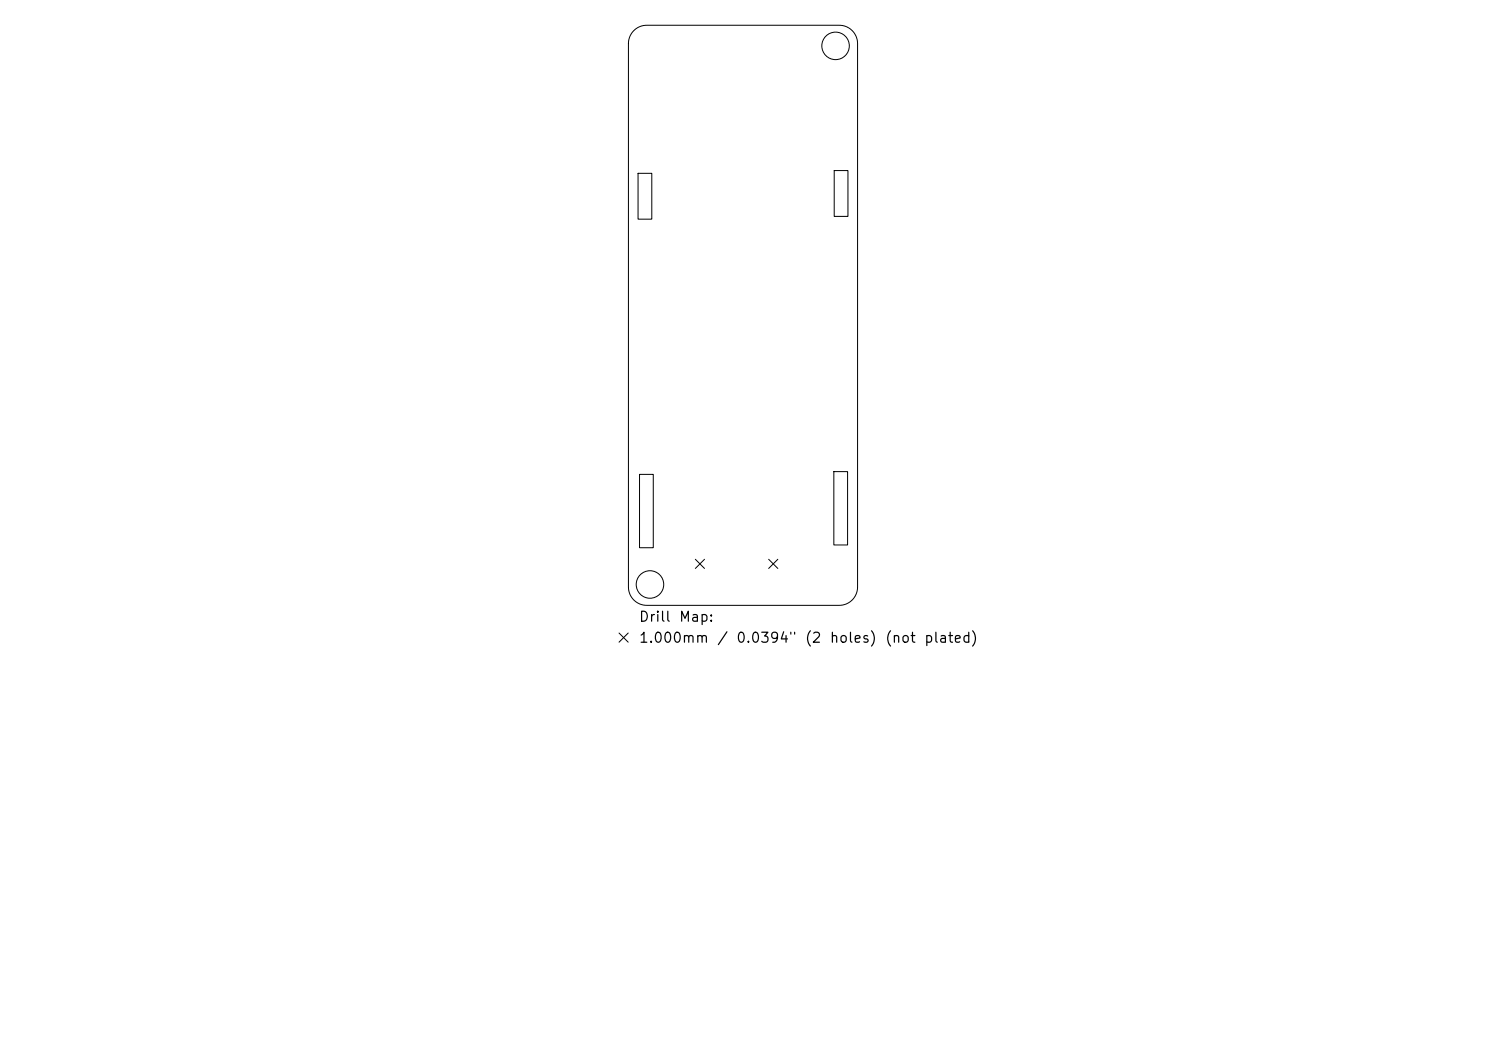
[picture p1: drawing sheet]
<svg xmlns="http://www.w3.org/2000/svg" width="297mm" height="210mm" viewBox="0 0 297 210" stroke-linecap="round" stroke-linejoin="round" font-family="sans-serif">
<defs><g id="words">
<g font-size="2">
<text x="127.6" y="124.7">Drill</text>
<text x="135.6" y="124.7">Map:</text>
<text x="127.6" y="128.9">1.000mm</text>
<text x="143.2" y="128.9">/</text>
<text x="147" y="128.9">0.0394&quot;</text>
<text x="160.7" y="128.9">(2</text>
<text x="165.7" y="128.9">holes)</text>
<text x="176.7" y="128.9">(not</text>
<text x="184.6" y="128.9">plated)</text>
</g>
</g></defs>
<g fill="none" stroke="#000" stroke-width=".2">
<path d="M126.7 6.1a3.7 3.7 0 0 1 2.6-1.1h38.4a3.7 3.7 0 0 1 3.7 3.7v108.6a3.7 3.7 0 0 1-3.7 3.7h-38.4a3.7 3.7 0 0 1-3.7-3.7v-108.6a3.7 3.7 0 0 1 1.1-2.6zM127.5 34.6h2.8v9.2h-2.8zM166.7 34.1h2.8v9.1h-2.8zM127.8 94.8h2.8v14.6h-2.8zM166.7 94.2h2.7v14.7h-2.7zM139 111.8l1.8 1.8M140.8 111.8l-1.8 1.8M153.6 111.8l1.9 1.8M155.5 111.8l-1.9 1.8M123.7 126.5l1.9 1.8M125.6 126.5l-1.9 1.8"/>
<circle cx="167" cy="9.2" r="2.75"/>
<circle cx="129.9" cy="116.8" r="2.75"/>
</g>
<use href="#words"/>
</svg>
